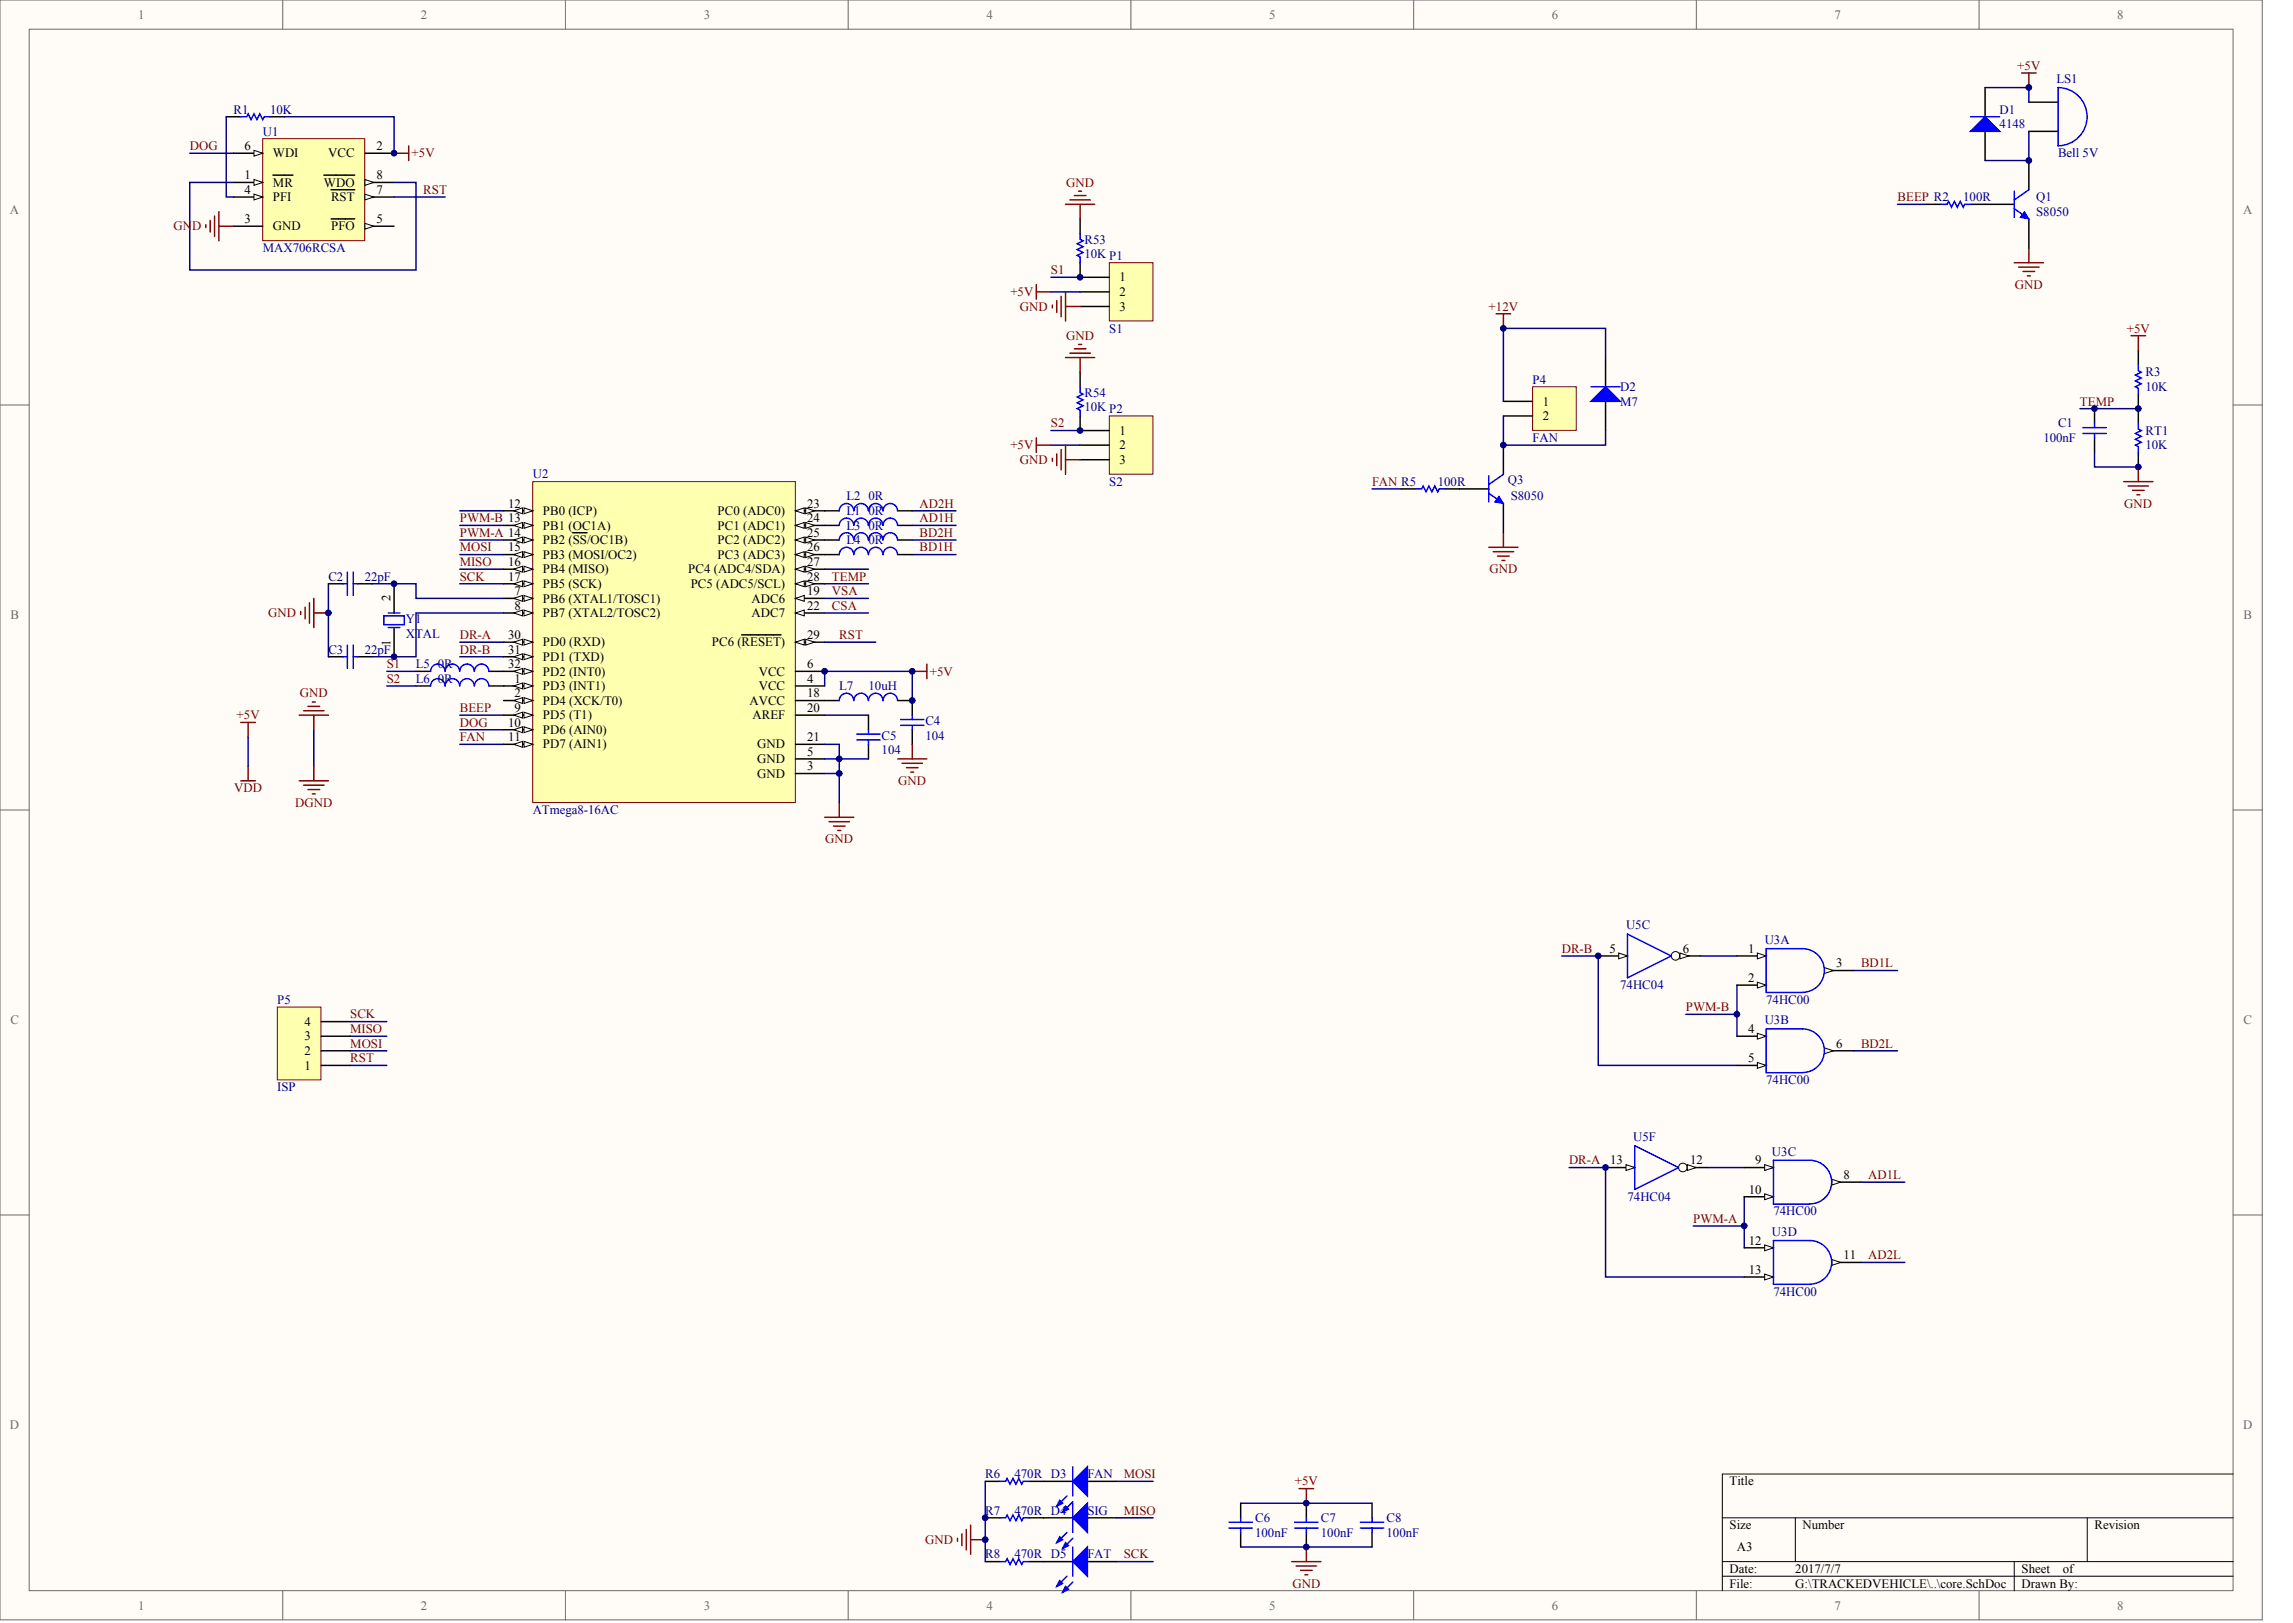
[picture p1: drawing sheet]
<svg xmlns="http://www.w3.org/2000/svg" width="840mm" height="594mm" viewBox="0 0 840 594" stroke-linecap="round" stroke-linejoin="round" font-family="sans-serif">
<defs><g id="words">
<g font-size="4.7" fill="#696969">
<text x="50.6" y="6.9">1</text>
<text x="154.1" y="6.9">2</text>
<text x="257.7" y="6.9">3</text>
<text x="361.2" y="6.9">4</text>
<text x="464.7" y="6.9">5</text>
<text x="568.2" y="6.9">6</text>
<text x="671.8" y="6.9">7</text>
<text x="775.3" y="6.9">8</text>
<text x="3.6" y="78.3">A</text>
<text x="821.3" y="78.3">A</text>
<text x="3.8" y="226.5">B</text>
<text x="821.5" y="226.5">B</text>
<text x="3.8" y="374.8">C</text>
<text x="821.5" y="374.8">C</text>
<text x="3.6" y="523">D</text>
<text x="821.3" y="523">D</text>
<text x="50.6" y="589.2">1</text>
<text x="154.1" y="589.2">2</text>
<text x="257.7" y="589.2">3</text>
<text x="361.2" y="589.2">4</text>
<text x="464.7" y="589.2">5</text>
<text x="568.2" y="589.2">6</text>
<text x="671.8" y="589.2">7</text>
<text x="775.3" y="589.2">8</text>
</g>
<g font-size="4.7" fill="#800000">
<text x="738.7" y="25.6">+5V</text>
<text x="69.5" y="54.9">DOG</text>
<text x="150.7" y="57.6">+5V</text>
<text x="155" y="71">RST</text>
<text x="390.4" y="68.3">GND</text>
<text x="694.8" y="73.6">BEEP R2</text>
<text x="63.5" y="84.3">GND</text>
<text x="384.8" y="100.4">S1</text>
<text x="737.8" y="105.7">GND</text>
<text x="369.9" y="108.4">+5V</text>
<text x="373.5" y="113.7">GND</text>
<text x="545.1" y="113.7">+12V</text>
<text x="390.4" y="124.4">GND</text>
<text x="778.8" y="121.7">+5V</text>
<text x="761.6" y="148.4">TEMP</text>
<text x="384.8" y="156.4">S2</text>
<text x="369.9" y="164.5">+5V</text>
<text x="373.5" y="169.8">GND</text>
<text x="502.4" y="177.8">FAN R5</text>
<text x="336.7" y="185.8">AD2H</text>
<text x="777.8" y="185.8">GND</text>
<text x="168.4" y="191.2">PWM-B 13</text>
<text x="336.7" y="191.2">AD1H</text>
<text x="168.4" y="196.5">PWM-A 14</text>
<text x="336.7" y="196.5">BD2H</text>
<text x="168.4" y="201.9">MOSI</text>
<text x="336.7" y="201.9">BD1H</text>
<text x="168.4" y="207.2">MISO</text>
<text x="545.4" y="209.9">GND</text>
<text x="168.4" y="212.5">SCK</text>
<text x="304.6" y="212.5">TEMP</text>
<text x="304.6" y="217.9">VSA</text>
<text x="98.2" y="225.9">GND</text>
<text x="304.6" y="223.2">CSA</text>
<text x="168.4" y="233.9">DR-A</text>
<text x="307.3" y="233.9">RST</text>
<text x="168.4" y="239.2">DR-B</text>
<text x="141.6" y="244.6">S1</text>
<text x="141.6" y="249.9">S2</text>
<text x="340.4" y="247.3">+5V</text>
<text x="109.8" y="255.3">GND</text>
<text x="86.6" y="263.3">+5V</text>
<text x="168.4" y="260.6">BEEP</text>
<text x="168.4" y="266">DOG</text>
<text x="168.4" y="271.3">FAN</text>
<text x="328.9" y="287.3">GND</text>
<text x="85.7" y="290">VDD</text>
<text x="108.1" y="295.3">DGND</text>
<text x="302.2" y="308.7">GND</text>
<text x="571.9" y="348.8">DR-B</text>
<text x="681.4" y="354.1">BD1L</text>
<text x="617.3" y="370.1">PWM-B</text>
<text x="128.3" y="372.8">SCK</text>
<text x="128.3" y="378.1">MISO</text>
<text x="128.3" y="383.5">MOSI</text>
<text x="681.4" y="383.5">BD2L</text>
<text x="128.3" y="388.8">RST</text>
<text x="574.5" y="426.2">DR-A</text>
<text x="684.1" y="431.6">AD1L</text>
<text x="620" y="447.6">PWM-A</text>
<text x="684.1" y="460.9">AD2L</text>
<text x="411.5" y="541.1">MOSI</text>
<text x="474.1" y="543.7">+5V</text>
<text x="411.5" y="554.4">MISO</text>
<text x="338.7" y="565.1">GND</text>
<text x="411.5" y="570.5">SCK</text>
<text x="473.2" y="581.1">GND</text>
</g>
<g font-size="4.7" fill="#000080">
<text x="753" y="30.4">LS1</text>
<text x="85.5" y="41.6">R1</text>
<text x="98.9" y="41.6">10K</text>
<text x="732.2" y="41.6">D1</text>
<text x="732.2" y="46.9">4148</text>
<text x="96.2" y="49.6">U1</text>
<text x="753.6" y="57.6">Bell 5V</text>
<text x="718.8" y="73.6">100R</text>
<text x="745.6" y="73.6">Q1</text>
<text x="745.6" y="79">S8050</text>
<text x="397.1" y="89.1">R53</text>
<text x="96.2" y="92.3">MAX706RCSA</text>
<text x="397.1" y="94.5">10K P1</text>
<text x="406.2" y="121.7">S1</text>
<text x="785.6" y="137.7">R3</text>
<text x="561.2" y="140.4">P4</text>
<text x="593.2" y="143.1">D2</text>
<text x="785.6" y="143.1">10K</text>
<text x="397.1" y="145.2">R54</text>
<text x="593.2" y="148.4">M7</text>
<text x="397.1" y="150.6">10K P2</text>
<text x="561.2" y="161.8">FAN</text>
<text x="748.2" y="161.8">100nF</text>
<text x="753.6" y="156.4">C1</text>
<text x="785.6" y="159.1">RT1</text>
<text x="785.6" y="164.5">10K</text>
<text x="195.1" y="175.1">U2</text>
<text x="406.2" y="177.8">S2</text>
<text x="526.4" y="177.8">100R</text>
<text x="552.1" y="177.3">Q3</text>
<text x="310" y="183.2">L2</text>
<text x="318" y="183.2">0R</text>
<text x="553.2" y="183.2">S8050</text>
<text x="310" y="188.5">L1</text>
<text x="318" y="188.5">0R</text>
<text x="310" y="193.8">L3</text>
<text x="318" y="193.8">0R</text>
<text x="310" y="199.2">L4</text>
<text x="318" y="199.2">0R</text>
<text x="120.3" y="212.5">C2</text>
<text x="133.6" y="212.5">22pF</text>
<text x="148.6" y="228">Y1</text>
<text x="148.6" y="233.4">XTAL</text>
<text x="120.3" y="239.2">C3</text>
<text x="133.6" y="239.2">22pF</text>
<text x="152.3" y="244.6">L5</text>
<text x="160.3" y="244.6">0R</text>
<text x="152.3" y="249.9">L6</text>
<text x="160.3" y="249.9">0R</text>
<text x="307.3" y="252.6">L7</text>
<text x="318" y="252.6">10uH</text>
<text x="338.8" y="265.4">C4</text>
<text x="322.8" y="270.8">C5</text>
<text x="338.8" y="270.8">104</text>
<text x="322.8" y="276.1">104</text>
<text x="195.1" y="298">ATmega8-16AC</text>
<text x="595.4" y="340.2">U5C</text>
<text x="646.2" y="345.6">U3A</text>
<text x="593.2" y="362.1">74HC04</text>
<text x="101.5" y="367.5">P5</text>
<text x="646.7" y="367.5">74HC00</text>
<text x="646.2" y="374.9">U3B</text>
<text x="101.5" y="399.5">ISP</text>
<text x="646.7" y="396.8">74HC00</text>
<text x="598.1" y="417.7">U5F</text>
<text x="648.8" y="423">U3C</text>
<text x="595.9" y="439.6">74HC04</text>
<text x="649.4" y="444.9">74HC00</text>
<text x="648.8" y="452.4">U3D</text>
<text x="649.4" y="474.3">74HC00</text>
<text x="360.8" y="541.1">R6</text>
<text x="371.4" y="541.1">470R D3</text>
<text x="398.2" y="541.1">FAN</text>
<text x="360.8" y="554.4">R7</text>
<text x="371.4" y="554.4">470R D4</text>
<text x="398.2" y="554.4">SIG</text>
<text x="459.6" y="557.1">C6</text>
<text x="483.7" y="557.1">C7</text>
<text x="507.7" y="557.1">C8</text>
<text x="459.6" y="562.4">100nF</text>
<text x="483.7" y="562.4">100nF</text>
<text x="507.7" y="562.4">100nF</text>
<text x="360.8" y="570.5">R8</text>
<text x="371.4" y="570.5">470R D5</text>
<text x="398.2" y="570.5">FAT</text>
</g>
<g font-size="4.7">
<text x="89.6" y="54.9">6</text>
<text x="99.9" y="57.6">WDI</text>
<text x="120.1" y="57.6">VCC</text>
<text x="137.9" y="54.9">2</text>
<text x="89.6" y="65.6">1</text>
<text x="137.9" y="65.6">8</text>
<text x="89.6" y="71">4</text>
<text x="99.9" y="68.3">MR</text>
<text x="118.6" y="68.3">WDO</text>
<text x="137.9" y="71">7</text>
<text x="99.9" y="73.6">PFI</text>
<text x="121.2" y="73.6">RST</text>
<text x="89.6" y="81.7">3</text>
<text x="137.9" y="81.7">5</text>
<text x="99.9" y="84.3">GND</text>
<text x="121.3" y="84.3">PFO</text>
<text x="409.9" y="103">1</text>
<text x="409.9" y="108.4">2</text>
<text x="409.9" y="113.7">3</text>
<text x="564.9" y="148.4">1</text>
<text x="564.9" y="153.8">2</text>
<text x="409.9" y="159.1">1</text>
<text x="409.9" y="164.5">2</text>
<text x="409.9" y="169.8">3</text>
<text x="186.1" y="185.8">12</text>
<text x="295.6" y="185.8">23</text>
<text x="198.8" y="188.5">PB0 (ICP)</text>
<text x="262.7" y="188.5">PC0 (ADC0)</text>
<text x="295.6" y="191.2">24</text>
<text x="198.8" y="193.8">PB1 (OC1A)</text>
<text x="262.7" y="193.8">PC1 (ADC1)</text>
<text x="295.6" y="196.5">25</text>
<text x="186.1" y="201.9">15</text>
<text x="198.8" y="199.2">PB2 (SS/OC1B)</text>
<text x="262.7" y="199.2">PC2 (ADC2)</text>
<text x="295.6" y="201.9">26</text>
<text x="186.1" y="207.2">16</text>
<text x="198.8" y="204.5">PB3 (MOSI/OC2)</text>
<text x="198.8" y="209.9">PB4 (MISO)</text>
<text x="252" y="209.9">PC4 (ADC4/SDA)</text>
<text x="262.7" y="204.5">PC3 (ADC3)</text>
<text x="295.6" y="207.2">27</text>
<text x="186.1" y="212.5">17</text>
<text x="198.8" y="215.2">PB5 (SCK)</text>
<text x="252.9" y="215.2">PC5 (ADC5/SCL)</text>
<text x="295.6" y="212.5">28</text>
<text x="188.4" y="217.9">7</text>
<text x="198.8" y="220.5">PB6 (XTAL1/TOSC1)</text>
<text x="275.2" y="220.5">ADC6</text>
<text x="295.6" y="217.9">19</text>
<text x="188.4" y="223.2">8</text>
<text x="198.8" y="225.9">PB7 (XTAL2/TOSC2)</text>
<text x="275.2" y="225.9">ADC7</text>
<text x="295.6" y="223.2">22</text>
<text x="186.1" y="233.9">30</text>
<text x="295.6" y="233.9">29</text>
<text x="186.1" y="239.2">31</text>
<text x="198.8" y="236.6">PD0 (RXD)</text>
<text x="260.7" y="236.6">PC6 (RESET)</text>
<text x="186.1" y="244.6">32</text>
<text x="198.8" y="241.9">PD1 (TXD)</text>
<text x="295.6" y="244.6">6</text>
<text x="188.4" y="249.9">1</text>
<text x="198.8" y="247.3">PD2 (INT0)</text>
<text x="277.8" y="247.3">VCC</text>
<text x="295.6" y="249.9">4</text>
<text x="188.4" y="255.3">2</text>
<text x="198.8" y="252.6">PD3 (INT1)</text>
<text x="198.8" y="257.9">PD4 (XCK/T0)</text>
<text x="274.4" y="257.9">AVCC</text>
<text x="277.8" y="252.6">VCC</text>
<text x="295.6" y="255.3">18</text>
<text x="188.4" y="260.6">9</text>
<text x="198.8" y="263.3">PD5 (T1)</text>
<text x="275.6" y="263.3">AREF</text>
<text x="295.6" y="260.6">20</text>
<text x="186.1" y="266">10</text>
<text x="198.8" y="268.6">PD6 (AIN0)</text>
<text x="186.1" y="271.3">11</text>
<text x="198.8" y="274">PD7 (AIN1)</text>
<text x="277.3" y="274">GND</text>
<text x="295.6" y="271.3">21</text>
<text x="277.3" y="279.3">GND</text>
<text x="295.6" y="276.6">5</text>
<text x="295.6" y="282">3</text>
<text x="277.3" y="284.7">GND</text>
<text x="589.3" y="348.8">5</text>
<text x="616.2" y="348.8">6</text>
<text x="640.1" y="348.8">1</text>
<text x="640.1" y="359.4">2</text>
<text x="672.3" y="354.1">3</text>
<text x="111.5" y="375.5">4</text>
<text x="111.5" y="380.8">3</text>
<text x="640.1" y="378.1">4</text>
<text x="672.3" y="383.5">6</text>
<text x="111.5" y="386.2">2</text>
<text x="640.1" y="388.8">5</text>
<text x="111.5" y="391.5">1</text>
<text x="589.6" y="426.2">13</text>
<text x="618.9" y="426.2">12</text>
<text x="642.7" y="426.2">9</text>
<text x="675" y="431.6">8</text>
<text x="640.4" y="436.9">10</text>
<text x="640.4" y="455.6">12</text>
<text x="675" y="460.9">11</text>
<text x="640.4" y="466.3">13</text>
<text x="633.3" y="543.7">Title</text>
<text x="633.3" y="559.8">Size</text>
<text x="660.1" y="559.8">Number</text>
<text x="766.9" y="559.8">Revision</text>
<text x="636" y="567.8">A3</text>
<text x="633.3" y="575.8">Date:</text>
<text x="657.4" y="575.8">2017/7/7</text>
<text x="740.2" y="575.8">Sheet</text>
<text x="755.3" y="575.8">of</text>
<text x="633.3" y="581.1">File:</text>
<text x="657.4" y="581.1">G:\TRACKEDVEHICLE\..\core.SchDoc</text>
<text x="740.2" y="581.1">Drawn By:</text>
</g>
<g font-size="4.6">
<text x="142.9" y="220.1" transform="rotate(-90 142.9 220.1)">2</text>
<text x="142.9" y="236.4" transform="rotate(-90 142.9 236.4)">1</text>
</g>
</g></defs>
<g fill="#fffcf8" stroke="#696969" stroke-width=".37">
<path d="M0 0h828.4v592.9h-828.4z"/>
<path d="M10.7 10.7h807v571.5h-807z"/>
</g>
<g fill="none" stroke="#696969" stroke-width=".37">
<path d="M103.5 0v10.7M207 0v10.7M310.6 0v10.7M414.1 0v10.7M517.6 0v10.7M621.1 0v10.7M724.7 0v10.7M0 148.2h10.7M817.7 148.2h10.7M0 296.5h10.7M817.7 296.5h10.7M0 444.7h10.7"/>
<path d="M817.7 444.7h10.7M103.5 582.3v10.7M207 582.3v10.7M310.6 582.3v10.7M414.1 582.3v10.7M517.6 582.3v10.7M621.1 582.3v10.7M724.7 582.3v10.7"/>
</g>
<path d="M817.7 539.6h-187v42.7M630.7 555.6h187M657.4 555.6v16M764.3 555.6v16M630.7 571.6h187M630.7 577h187M737.5 571.6v10.7" fill="none" stroke="#000" stroke-width=".37"/>
<path d="M694.8 74.8h10.7M334 197.7h16.1M334 192.3h16.1M334 187h16.1M334 203h16.1M574.5 427.4h13.4v40h50.8M625.3 427.4h13.4M638.7 438.1v18.7M681.4 432.7h16.1M620 448.7h18.7M681.4 462.1h16.1" fill="none" stroke="#000080" stroke-width=".53"/>
<path d="M742.9 37.4h10.7M742.9 48.1h10.7M742.9 58.8v10.7M705.5 74.8h5.3M721.5 74.8h16M742.9 80.1v10.7M636 349.9h10.7" fill="none" stroke="#000" stroke-width=".53"/>
<path d="M753.6 53.4a10.7 10.7 0 0 0 10.6-10.7 10.7 10.7 0 0 0-10.6-10.6v21.3M710.8 74.8h2.2l.5-1.1 1.1 2.2 1-2.2 1.1 2.2 1.1-2.2 1 2.2 .6-1.1h2.1M737.5 76.4l5.4 3.7M737.5 70v9.6M742.9 69.5l-5.4 3.7" fill="none" stroke="#00f" stroke-width=".53"/>
<path d="M740.2 26.7h5.4M742.9 26.7v5.4M737.5 96.2h10.7M739.2 97.8h7.4M740.8 99.4h4.2M742.9 90.8v5.4M742.4 101h1" fill="none" stroke="#800000" stroke-width=".53"/>
<path d="M741.3 77.5l1.6 2.6-3.2-.5z" fill="#00f" stroke="#00f" stroke-width=".37"/>
<path d="M643.5 348.8l3.2 1.1-3.2 1.1z" fill="#fffcf8" stroke="#000" stroke-width=".37"/>
<path d="M636 360.6h10.7" fill="none" stroke="#000" stroke-width=".53"/>
<path d="M643.5 359.5l3.2 1.1-3.2 1.1z" fill="#fffcf8" stroke="#000" stroke-width=".37"/>
<path d="M668.1 355.3h10.7" fill="none" stroke="#000" stroke-width=".53"/>
<path d="M668.1 354.2l3.2 1.1-3.2 1z" fill="#fffcf8" stroke="#000" stroke-width=".37"/>
<g fill="none" stroke="#00f" stroke-width=".53">
<path d="M783 133.6v2.1l1 .5-2.1 1.1 2.1 1.1-2.1 1 2.1 1.1-2.1 1.1 1.1 .5v2.1M762.7 156.5h8.5M762.7 158.7h8.5M766.9 154.9v1.6M766.9 158.7v1.6M783 154.9v2.2l1 .5-2.1 1.1 2.1 1-2.1 1.1 2.1 1.1-2.1 1 1.1 .6v2.1M317.9 192.3a2.67 2.67 0 0 0-2.6-2.6 2.67 2.67 0 0 0-2.7 2.6 2.65 2.65 0 0 0-2.6-2.7 2.65 2.65 0 0 0-2.7 2.7M317.9 187a2.67 2.67 0 0 0-2.6-2.7 2.67 2.67 0 0 0-2.7 2.7 2.65 2.65 0 0 0-2.6-2.7 2.65 2.65 0 0 0-2.7 2.7M317.9 197.7a2.67 2.67 0 0 0-2.6-2.7 2.67 2.67 0 0 0-2.7 2.7 2.65 2.65 0 0 0-2.6-2.7 2.65 2.65 0 0 0-2.7 2.7M328.6 192.3a2.67 2.67 0 0 0-2.6-2.6 2.67 2.67 0 0 0-2.7 2.6 2.65 2.65 0 0 0-2.7-2.7 2.65 2.65 0 0 0-2.6 2.7M328.6 187a2.67 2.67 0 0 0-2.6-2.7 2.67 2.67 0 0 0-2.7 2.7 2.65 2.65 0 0 0-2.7-2.7 2.65 2.65 0 0 0-2.6 2.7M328.6 197.7a2.67 2.67 0 0 0-2.6-2.7 2.67 2.67 0 0 0-2.7 2.7 2.65 2.65 0 0 0-2.7-2.7 2.65 2.65 0 0 0-2.6 2.7"/>
<path d="M317.9 203a2.67 2.67 0 0 0-2.6-2.7 2.67 2.67 0 0 0-2.7 2.7 2.65 2.65 0 0 0-2.6-2.7 2.65 2.65 0 0 0-2.7 2.7M328.6 203a2.67 2.67 0 0 0-2.6-2.7 2.67 2.67 0 0 0-2.7 2.7 2.65 2.65 0 0 0-2.7-2.7 2.65 2.65 0 0 0-2.6 2.7M646.7 347.2h13.4a8 8 0 0 1 7.9 8 8 8 0 0 1-7.9 8l-13.4 .1zM366.1 555.6h2.1l.6-1.1 1 2.2 1.1-2.2 1.1 2.2 1-2.2 1.1 2.2 .6-1.1h2.1M392.8 550.2v10.7M450 557.2h8.6M450 559.3h8.6M454.3 555.6v1.6M454.3 559.3v1.6M474.1 557.2h8.5M474.1 559.3h8.5M478.3 555.6v1.6"/>
<path d="M478.3 559.3v1.6M498.1 557.2h8.6M498.1 559.3h8.6M502.4 555.6v1.6M502.4 559.3v1.6M366.1 571.6h2.1l.6-1.1 1 2.2 1.1-2.2 1.1 2.2 1-2.2 1.1 2.2 .6-1.1h2.1M390.7 577l-3.8 3.7M390.7 560.9l-3.8 3.8M392.8 579.1l-3.7 3.7M392.8 566.3v10.7M392.8 563.1l-3.7 3.7"/>
</g>
<g fill="none" stroke="#000080" stroke-width=".53">
<path d="M761.6 149.6h21.4M766.9 165.6v5.4h16.1M571.9 349.9h13.3v40.1h50.8M622.6 349.9h13.4M678.8 355.3h16M128.3 374h13.3M128.3 379.3h13.3M617.3 371.3h18.7M636 360.6v18.7M128.3 384.6h13.3M128.3 390h13.3M678.8 384.6h16"/>
<path d="M408.9 555.6h13.3M454.3 550.2h48.1M408.9 571.6h13.3M454.3 566.3h48.1"/>
</g>
<g fill="none" stroke="#000" stroke-width=".53">
<path d="M783 128.2v5.4M766.9 149.6v5.3M783 144.2v10.7M766.9 160.3v5.3M783 165.6v5.4M302 192.3h5.3M302 187h5.3M302 197.7h5.3M328.7 192.3h5.3M328.7 187h5.3M328.7 197.7h5.3M302 203h5.3"/>
<path d="M328.7 203h5.3M636 379.3h10.7M360.8 555.6h5.3M376.8 555.6h16M398.2 555.6h10.7M454.3 550.2v5.4M478.3 550.2v5.4M502.4 550.2v5.4M360.8 571.6h5.3M376.8 571.6h16M398.2 571.6h10.7M454.3 560.9v5.4"/>
<path d="M478.3 560.9v5.4M502.4 560.9v5.4"/>
</g>
<g fill="none" stroke="#800000" stroke-width=".53">
<path d="M780.3 122.9h5.3M783 122.9v5.3M777.6 176.3h10.7M779.2 177.9h7.5M780.8 179.5h4.3M783 171v5.3M782.4 181.1h1.1M353.8 559.9v7.4M355.4 558.3v10.6M475.7 544.9h5.3M478.3 544.9v5.3M350.6 563.1v1"/>
<path d="M352.2 561.5v4.2M355.4 563.6h5.4M473 571.6h10.7M474.6 573.2h7.5M476.2 574.8h4.3M477.8 576.4h1.1M478.3 566.3v5.3"/>
</g>
<g fill="#00f" stroke="#00f" stroke-width=".53">
<path d="M392.8 571.6l5.4-5.3v10.7z"/>
<path d="M388 578.6l1.1 1-2.2 1.1z"/>
<path d="M390.2 580.7l1 1.1-2.1 1z"/>
<path d="M392.8 555.6l5.4-5.4v10.7z"/>
<path d="M388 562.5l1.1 1.1-2.2 1.1z"/>
<path d="M390.2 564.7l1 1-2.1 1.1z"/>
</g>
<path d="M643.5 378.2l3.2 1.1-3.2 1.1z" fill="#fffcf8" stroke="#000" stroke-width=".37"/>
<path d="M636 390h10.7" fill="none" stroke="#000" stroke-width=".53"/>
<path d="M643.5 388.9l3.2 1.1-3.2 1z" fill="#fffcf8" stroke="#000" stroke-width=".37"/>
<path d="M668.1 384.6h10.7" fill="none" stroke="#000" stroke-width=".53"/>
<path d="M668.1 383.6l3.2 1-3.2 1.1z" fill="#fffcf8" stroke="#000" stroke-width=".37"/>
<path d="M646.7 376.6h13.4a8 8 0 0 1 7.9 8 8 8 0 0 1-7.9 8h-13.4z" fill="none" stroke="#00f" stroke-width=".53"/>
<path d="M670.7 432.7h10.7" fill="none" stroke="#000" stroke-width=".53"/>
<path d="M670.7 431.6l3.2 1.1-3.2 1.1z" fill="#fffcf8" stroke="#000" stroke-width=".37"/>
<path d="M649.4 424.7h13.3a8 8 0 0 1 8 8 8 8 0 0 1-8 8M649.4 440.7h13.3" fill="none" stroke="#00f" stroke-width=".53"/>
<path d="M638.7 427.4h10.7" fill="none" stroke="#000" stroke-width=".53"/>
<path d="M646.2 426.3l3.2 1.1-3.2 1z" fill="#fffcf8" stroke="#000" stroke-width=".37"/>
<path d="M638.7 438.1h10.7" fill="none" stroke="#000" stroke-width=".53"/>
<path d="M646.2 437l3.2 1.1-3.2 1z" fill="#fffcf8" stroke="#000" stroke-width=".37"/>
<path d="M649.4 424.7v16" fill="none" stroke="#00f" stroke-width=".53"/>
<path d="M614.6 427.4h10.7" fill="none" stroke="#000" stroke-width=".53"/>
<circle cx="616.2" cy="427.3" r="1.58" fill="#fffcf8" stroke="#000" stroke-width=".37"/>
<path d="M617.8 426.3l3.2 1.1-3.2 1z" fill="#fffcf8" stroke="#000" stroke-width=".37"/>
<path d="M587.9 427.4h10.7" fill="none" stroke="#000" stroke-width=".53"/>
<path d="M595.4 426.3l3.2 1.1-3.2 1z" fill="#fffcf8" stroke="#000" stroke-width=".37"/>
<path d="M598.6 419.4l16 8-16 8z" fill="none" stroke="#00f" stroke-width=".53"/>
<path d="M585.2 349.9h10.7" fill="none" stroke="#000" stroke-width=".53"/>
<path d="M592.7 348.8l3.2 1.1-3.2 1.1z" fill="#fffcf8" stroke="#000" stroke-width=".37"/>
<path d="M612 349.9h10.6" fill="none" stroke="#000" stroke-width=".53"/>
<circle cx="613.5" cy="349.9" r="1.58" fill="#fffcf8" stroke="#000" stroke-width=".37"/>
<path d="M615.2 348.8l3.2 1.1-3.2 1.1z" fill="#fffcf8" stroke="#000" stroke-width=".37"/>
<path d="M595.9 341.9l16.1 8-16.1 8z" fill="none" stroke="#00f" stroke-width=".53"/>
<path d="M550.5 195v5.3M545.1 200.3h10.7M546.7 201.9h7.5M548.4 203.5h4.2M550 205.1h1" fill="none" stroke="#800000" stroke-width=".53"/>
<path d="M502.4 179h10.7" fill="none" stroke="#000080" stroke-width=".53"/>
<path d="M561.2 141.6h16v15.9h-16z" fill="#ffffb0" stroke="#800000" stroke-width=".37"/>
<path d="M587.9 130.9v10.7M550.5 146.9h10.7M550.5 152.3h10.7M587.9 146.9v10.7M513.1 179h5.3M529.1 179h16M550.5 162.9v10.7M550.5 184.3v10.7" fill="none" stroke="#000" stroke-width=".53"/>
<path d="M582.6 146.9l5.3-5.3 5.3 5.3z" fill="#00f" stroke="#00f" stroke-width=".53"/>
<path d="M582.6 141.6h10.6M518.4 179h2.2l.5-1.1 1.1 2.1 1-2.1 1.1 2.1 1.1-2.1 1 2.1 .6-1h2.1M545.1 174.2v9.6M550.5 173.6l-5.4 3.8M545.1 180.6l5.4 3.7" fill="none" stroke="#00f" stroke-width=".53"/>
<path d="M587.9 130.9v-10.7h-37.4v26.7M550.5 152.3v10.6h37.4v-5.3" fill="none" stroke="#000080" stroke-width=".53"/>
<path d="M547.8 114.9h5.4M550.5 114.9v5.3" fill="none" stroke="#800000" stroke-width=".53"/>
<path d="M548.9 181.6l1.6 2.7-3.2-.5z" fill="#00f" stroke="#00f" stroke-width=".37"/>
<path d="M406.2 96.2h16v21.3h-16z" fill="#ffffb0" stroke="#800000" stroke-width=".37"/>
<path d="M395.5 101.5h10.7M395.5 106.8h10.7M395.5 112.2h10.7" fill="none" stroke="#000" stroke-width=".53"/>
<path d="M384.8 106.8h10.7M384.8 101.5h10.7" fill="none" stroke="#000080" stroke-width=".53"/>
<path d="M379.5 104.2v5.3M379.5 106.8h5.3M385.3 111.7v1M386.9 110.1v4.2M388.5 108.4v7.5M390.2 106.8v10.7M390.2 112.2h5.3" fill="none" stroke="#800000" stroke-width=".53"/>
<path d="M406.2 152.3h16v21.3h-16z" fill="#ffffb0" stroke="#800000" stroke-width=".37"/>
<path d="M395.5 157.6h10.7M395.5 162.9h10.7M395.5 168.3h10.7M638.7 456.8h10.7" fill="none" stroke="#000" stroke-width=".53"/>
<path d="M384.8 157.6h10.7M384.8 162.9h10.7" fill="none" stroke="#000080" stroke-width=".53"/>
<path d="M379.5 160.3v5.3M379.5 162.9h5.3M385.3 167.7v1.1M386.9 166.1v4.3M388.5 164.5v7.5M390.2 162.9v10.7M390.2 168.3h5.3" fill="none" stroke="#800000" stroke-width=".53"/>
<path d="M646.2 455.7l3.2 1.1-3.2 1z" fill="#fffcf8" stroke="#000" stroke-width=".37"/>
<path d="M638.7 467.4h10.7" fill="none" stroke="#000" stroke-width=".53"/>
<path d="M646.2 466.4l3.2 1-3.2 1.1z" fill="#fffcf8" stroke="#000" stroke-width=".37"/>
<path d="M670.7 462.1h10.7" fill="none" stroke="#000" stroke-width=".53"/>
<path d="M670.7 461l3.2 1.1-3.2 1.1z" fill="#fffcf8" stroke="#000" stroke-width=".37"/>
<path d="M317.9 256.4a2.67 2.67 0 0 0-2.6-2.6 2.67 2.67 0 0 0-2.7 2.6 2.65 2.65 0 0 0-2.6-2.6 2.65 2.65 0 0 0-2.7 2.6M328.6 256.4a2.67 2.67 0 0 0-2.6-2.6 2.67 2.67 0 0 0-2.7 2.6 2.65 2.65 0 0 0-2.7-2.6 2.65 2.65 0 0 0-2.6 2.6M662.7 470.1a8 8 0 0 0 8-8 8 8 0 0 0-8-8h-13.3v16h13.3" fill="none" stroke="#00f" stroke-width=".53"/>
<path d="M302 256.4h5.3M328.7 256.4h5.3" fill="none" stroke="#000" stroke-width=".53"/>
<path d="M195.1 176.3h96.1v117.5h-96.1z" fill="#ffffb0" stroke="#800000" stroke-width=".37"/>
<path d="M291.3 235.1h10.7" fill="none" stroke="#000" stroke-width=".53"/>
<g fill="#fffcf8" stroke="#000" stroke-width=".37">
<path d="M291.3 235.1l3.2-1.1v2.1z"/>
<path d="M295 234l3.2 1.1-3.2 1z"/>
</g>
<path d="M184.4 235.1h10.7M271.6 232.4h14.4" fill="none" stroke="#000" stroke-width=".53"/>
<g fill="#fffcf8" stroke="#000" stroke-width=".37">
<path d="M191.9 234l3.2 1.1-3.2 1z"/>
<path d="M188.1 235.1l3.2-1.1v2.1z"/>
</g>
<path d="M184.4 240.4h10.7" fill="none" stroke="#000" stroke-width=".53"/>
<g fill="#fffcf8" stroke="#000" stroke-width=".37">
<path d="M191.9 239.3l3.2 1.1-3.2 1.1z"/>
<path d="M188.1 240.4l3.2-1.1v2.2z"/>
</g>
<path d="M184.4 245.7h10.7" fill="none" stroke="#000" stroke-width=".53"/>
<g fill="#fffcf8" stroke="#000" stroke-width=".37">
<path d="M191.9 244.7l3.2 1-3.2 1.1z"/>
<path d="M188.1 245.7l3.2-1v2.1z"/>
</g>
<path d="M184.4 251.1h10.7" fill="none" stroke="#000" stroke-width=".53"/>
<g fill="#fffcf8" stroke="#000" stroke-width=".37">
<path d="M191.9 250l3.2 1.1-3.2 1.1z"/>
<path d="M188.1 251.1l3.2-1.1v2.2z"/>
</g>
<path d="M184.4 256.4h10.7" fill="none" stroke="#000" stroke-width=".53"/>
<g fill="#fffcf8" stroke="#000" stroke-width=".37">
<path d="M191.9 255.4l3.2 1-3.2 1.1z"/>
<path d="M188.1 256.4l3.2-1v2.1z"/>
</g>
<path d="M184.4 219h10.7M291.3 245.7h10.7M291.3 277.8h10.7" fill="none" stroke="#000" stroke-width=".53"/>
<g fill="#fffcf8" stroke="#000" stroke-width=".37">
<path d="M191.9 218l3.2 1-3.2 1.1z"/>
<path d="M188.1 219l3.2-1v2.1z"/>
</g>
<path d="M184.4 224.4h10.7" fill="none" stroke="#000" stroke-width=".53"/>
<g fill="#fffcf8" stroke="#000" stroke-width=".37">
<path d="M191.9 223.3l3.2 1.1-3.2 1z"/>
<path d="M188.1 224.4l3.2-1.1v2.1z"/>
</g>
<path d="M184.4 261.8h10.7" fill="none" stroke="#000" stroke-width=".53"/>
<g fill="#fffcf8" stroke="#000" stroke-width=".37">
<path d="M191.9 260.7l3.2 1.1-3.2 1z"/>
<path d="M188.1 261.8l3.2-1.1v2.1z"/>
</g>
<path d="M184.4 267.1h10.7" fill="none" stroke="#000" stroke-width=".53"/>
<g fill="#fffcf8" stroke="#000" stroke-width=".37">
<path d="M191.9 266l3.2 1.1-3.2 1.1z"/>
<path d="M188.1 267.1l3.2-1.1v2.2z"/>
</g>
<path d="M184.4 272.5h10.7" fill="none" stroke="#000" stroke-width=".53"/>
<g fill="#fffcf8" stroke="#000" stroke-width=".37">
<path d="M191.9 271.4l3.2 1.1-3.2 1z"/>
<path d="M188.1 272.5l3.2-1.1v2.1z"/>
</g>
<path d="M184.4 187h10.7" fill="none" stroke="#000" stroke-width=".53"/>
<g fill="#fffcf8" stroke="#000" stroke-width=".37">
<path d="M191.9 185.9l3.2 1.1-3.2 1z"/>
<path d="M188.1 187l3.2-1.1v2.1z"/>
</g>
<path d="M184.4 192.3h10.7" fill="none" stroke="#000" stroke-width=".53"/>
<g fill="#fffcf8" stroke="#000" stroke-width=".37">
<path d="M191.9 191.3l3.2 1-3.2 1.1z"/>
<path d="M188.1 192.3l3.2-1v2.1z"/>
</g>
<path d="M184.4 197.7h10.7" fill="none" stroke="#000" stroke-width=".53"/>
<g fill="#fffcf8" stroke="#000" stroke-width=".37">
<path d="M191.9 196.6l3.2 1.1-3.2 1z"/>
<path d="M188.1 197.7l3.2-1.1v2.1z"/>
</g>
<path d="M209.7 195h5.3M184.4 203h10.7" fill="none" stroke="#000" stroke-width=".53"/>
<g fill="#fffcf8" stroke="#000" stroke-width=".37">
<path d="M191.9 201.9l3.2 1.1-3.2 1.1z"/>
<path d="M188.1 203l3.2-1.1v2.2z"/>
</g>
<path d="M184.4 208.3h10.7" fill="none" stroke="#000" stroke-width=".53"/>
<g fill="#fffcf8" stroke="#000" stroke-width=".37">
<path d="M191.9 207.3l3.2 1-3.2 1.1z"/>
<path d="M188.1 208.3l3.2-1v2.1z"/>
</g>
<path d="M184.4 213.7h10.7" fill="none" stroke="#000" stroke-width=".53"/>
<g fill="#fffcf8" stroke="#000" stroke-width=".37">
<path d="M191.9 212.6l3.2 1.1-3.2 1.1z"/>
<path d="M188.1 213.7l3.2-1.1v2.2z"/>
</g>
<path d="M291.3 187h10.7M291.3 256.4h10.7M291.3 261.8h10.7M291.3 272.5h10.7" fill="none" stroke="#000" stroke-width=".53"/>
<g fill="#fffcf8" stroke="#000" stroke-width=".37">
<path d="M291.3 187l3.2-1.1v2.1z"/>
<path d="M295 185.9l3.2 1.1-3.2 1z"/>
</g>
<path d="M291.3 192.3h10.7" fill="none" stroke="#000" stroke-width=".53"/>
<g fill="#fffcf8" stroke="#000" stroke-width=".37">
<path d="M291.3 192.3l3.2-1v2.1z"/>
<path d="M295 191.3l3.2 1-3.2 1.1z"/>
</g>
<path d="M291.3 197.7h10.7" fill="none" stroke="#000" stroke-width=".53"/>
<g fill="#fffcf8" stroke="#000" stroke-width=".37">
<path d="M291.3 197.7l3.2-1.1v2.1z"/>
<path d="M295 196.6l3.2 1.1-3.2 1z"/>
</g>
<path d="M291.3 203h10.7" fill="none" stroke="#000" stroke-width=".53"/>
<g fill="#fffcf8" stroke="#000" stroke-width=".37">
<path d="M291.3 203l3.2-1.1v2.2z"/>
<path d="M295 201.9l3.2 1.1-3.2 1.1z"/>
</g>
<path d="M291.3 208.3h10.7" fill="none" stroke="#000" stroke-width=".53"/>
<g fill="#fffcf8" stroke="#000" stroke-width=".37">
<path d="M291.3 208.3l3.2-1v2.1z"/>
<path d="M295 207.3l3.2 1-3.2 1.1z"/>
</g>
<path d="M291.3 213.7h10.7" fill="none" stroke="#000" stroke-width=".53"/>
<g fill="#fffcf8" stroke="#000" stroke-width=".37">
<path d="M291.3 213.7l3.2-1.1v2.2z"/>
<path d="M295 212.6l3.2 1.1-3.2 1.1z"/>
</g>
<path d="M291.3 219h10.7M291.3 251.1h10.7M291.3 283.1h10.7" fill="none" stroke="#000" stroke-width=".53"/>
<path d="M291.3 219l3.2-1v2.1z" fill="#fffcf8" stroke="#000" stroke-width=".37"/>
<path d="M291.3 224.4h10.7" fill="none" stroke="#000" stroke-width=".53"/>
<path d="M291.3 224.4l3.2-1.1v2.1z" fill="#fffcf8" stroke="#000" stroke-width=".37"/>
<path d="M120.3 213.7h5.3M130.9 213.7h5.4M144.3 213.7v10.7M144.3 229.7v10.7M120.3 240.4h5.3M130.9 240.4h5.4M334 256.4v5.4M318 261.8v5.3M318 272.5v5.3M334 267.1v5.4" fill="none" stroke="#000" stroke-width=".53"/>
<g fill="none" stroke="#00f" stroke-width=".53">
<path d="M125.6 213.7h1.6M127.2 209.4v8.6M129.3 209.4v8.6M129.3 213.7h1.6M127.2 236.1v8.6M129.3 236.1v8.6M140.6 225.4h7.4v3.2h-7.4zM142.2 224.4h4.2M142.2 229.7h4.2M125.6 240.4h1.6M129.3 240.4h1.6M313.7 270.8h8.6"/>
<path d="M313.7 268.7h8.6M318 267.1v1.6M318 270.8v1.7M329.8 265.5h8.5M329.8 263.4h8.5M334 261.8v1.6M334 265.5v1.6"/>
</g>
<g fill="none" stroke="#800000" stroke-width=".53">
<path d="M114.9 219v10.7M110.1 223.8v1.1M111.7 222.2v4.3M113.3 220.6v7.5M114.9 224.4h5.4M334 245.7h5.4M339.4 243.1v5.3M328.7 277.8h10.7M330.3 279.4h7.5M334 272.5v5.3M302 299.2h10.7M307.3 293.8v5.4"/>
<path d="M331.9 281h4.3M333.5 282.6h1.1M303.6 300.8h7.5M305.2 302.4h4.2M306.8 304h1"/>
</g>
<g fill="none" stroke="#000080" stroke-width=".53">
<path d="M69.5 56.1h16M168.4 192.3h16M168.4 197.7h16M168.4 187h16M120.3 213.7v26.7M136.3 213.7h16v5.3h32.1M168.4 203h16M168.4 208.3h16M168.4 213.7h16M184.4 224.4h-32.1v16h-16M302 235.1h18.7M302 251.1v-5.4h32v10.7"/>
<path d="M168.4 261.8h16M168.4 272.5h16M168.4 267.1h16M302 272.5h5.3v5.3h-5.3M302 261.8h16M318 277.8h-10.7v5.3M302 283.1h5.3v10.7"/>
</g>
<path d="M96.2 50.8h37.4v37.3h-37.4z" fill="#ffffb0" stroke="#800000" stroke-width=".37"/>
<path d="M85.5 66.8h10.7" fill="none" stroke="#000" stroke-width=".53"/>
<path d="M93 65.7l3.2 1.1-3.2 1z" fill="#fffcf8" stroke="#000" stroke-width=".37"/>
<path d="M133.6 56.1h10.7M85.5 72.1h10.7M99.9 64.1h7.4M85.5 82.8h10.7" fill="none" stroke="#000" stroke-width=".53"/>
<path d="M93 71.1l3.2 1-3.2 1.1z" fill="#fffcf8" stroke="#000" stroke-width=".37"/>
<path d="M133.6 82.8h10.7" fill="none" stroke="#000" stroke-width=".53"/>
<path d="M133.6 81.7l3.2 1.1-3.2 1.1z" fill="#fffcf8" stroke="#000" stroke-width=".37"/>
<path d="M85.5 56.1h10.7M121.3 80.1h8.6" fill="none" stroke="#000" stroke-width=".53"/>
<path d="M93 55l3.2 1.1-3.2 1.1z" fill="#fffcf8" stroke="#000" stroke-width=".37"/>
<path d="M133.6 72.1h10.7" fill="none" stroke="#000" stroke-width=".53"/>
<path d="M133.6 71.1l3.2 1-3.2 1.1z" fill="#fffcf8" stroke="#000" stroke-width=".37"/>
<path d="M121.2 69.5h8.7M133.6 66.8h10.7" fill="none" stroke="#000" stroke-width=".53"/>
<path d="M133.6 65.7l3.2 1.1-3.2 1z" fill="#fffcf8" stroke="#000" stroke-width=".37"/>
<g fill="none" stroke="#000" stroke-width=".53">
<path d="M726.9 32.1v10.6M82.8 42.7h5.4M98.9 42.7h5.3M726.9 48.1v10.7M118.6 64.1h11.3M395.5 80.1v5.4M395.5 96.2v5.3M395.5 136.2v5.4M395.5 152.3v5.3M152.3 245.7h5.4M152.3 251.1h5.4M179 245.7h5.4"/>
<path d="M179 251.1h5.4M360.8 542.2h5.3M376.8 542.2h16M398.2 542.2h10.7"/>
</g>
<g fill="none" stroke="#000080" stroke-width=".53">
<path d="M726.9 32.1h16v5.3M82.8 42.7v29.4h2.7M104.2 42.7h40.1v13.4M742.9 48.1v10.7h-16M85.5 66.8h-16v32h82.8v-32h-8M144.3 72.1h18.7M302 219h16M302 213.7h16M302 208.3h16M168.4 235.1h16M302 224.4h16M141.6 245.7h10.7"/>
<path d="M141.6 251.1h10.7M168.4 240.4h16M360.8 542.2v29.4M408.9 542.2h13.3"/>
</g>
<g fill="none" stroke="#800000" stroke-width=".53">
<path d="M144.3 56.1h5.3M149.6 53.4v5.4M78.6 79.1v7.4M80.2 77.5v10.6M390.2 74.8h10.6M391.8 73.2h7.4M393.4 71.6h4.2M395 70h1M395.5 74.8v5.3M75.4 82.3v1M77 80.7v4.2M80.2 82.8h5.3"/>
<path d="M390.2 130.9h10.6M391.8 129.3h7.4M393.4 127.7h4.2M395 126.1h1M395.5 130.9v5.3"/>
</g>
<path d="M88.2 42.7h2.1l.6-1 1 2.1 1.1-2.1 1.1 2.1 1-2.1 1.1 2.1 .5-1.1h2.2M721.5 42.7h10.7M395.5 85.5v2.1l1.1 .5-2.2 1.1 2.2 1.1-2.2 1.1 2.2 1-2.2 1.1 1.1 .5v2.2M395.5 141.6v2.1l1.1 .5-2.2 1.1 2.2 1.1-2.2 1 2.2 1.1-2.2 1.1 1.1 .5v2.2M163 245.7a2.65 2.65 0 0 0-2.7-2.6 2.65 2.65 0 0 0-2.6 2.6M163 251.1a2.65 2.65 0 0 0-2.7-2.7 2.65 2.65 0 0 0-2.6 2.7M179 245.7a2.67 2.67 0 0 0-2.7-2.6 2.67 2.67 0 0 0-2.7 2.6 2.67 2.67 0 0 0-2.6-2.6 2.67 2.67 0 0 0-2.7 2.6 2.65 2.65 0 0 0-2.6-2.6 2.65 2.65 0 0 0-2.7 2.6M179 251.1a2.67 2.67 0 0 0-2.7-2.7 2.67 2.67 0 0 0-2.7 2.7 2.67 2.67 0 0 0-2.6-2.7 2.67 2.67 0 0 0-2.7 2.7 2.65 2.65 0 0 0-2.6-2.7 2.65 2.65 0 0 0-2.7 2.7M392.8 536.9v10.7M366.1 542.2h2.1l.6-1 1 2.1 1.1-2.1 1.1 2.1 1-2.1 1.1 2.1 .6-1.1h2.1M390.7 547.6l-3.8 3.7M392.8 549.7l-3.7 3.7" fill="none" stroke="#00f" stroke-width=".53"/>
<g fill="#00f" stroke="#00f" stroke-width=".53">
<path d="M392.8 542.2l5.4-5.3v10.7z"/>
<path d="M388 549.2l1.1 1-2.2 1.1z"/>
<path d="M390.2 551.3l1 1.1-2.1 1z"/>
<path d="M721.5 48.1l5.4-5.4 5.3 5.4z"/>
</g>
<path d="M101.5 368.6h16v26.7h-16z" fill="#ffffb0" stroke="#800000" stroke-width=".37"/>
<path d="M117.6 379.3h10.7M117.6 374h10.7M117.6 390h10.7M117.6 384.6h10.7" fill="none" stroke="#000" stroke-width=".53"/>
<g fill="none" stroke="#800000" stroke-width=".53">
<path d="M112.8 258.6h4.2M114.4 257h1M88.2 264.4h5.3M90.9 264.4v5.4M109.6 261.8h10.7M111.2 260.2h7.4M114.9 261.8v5.3M88.2 285.8h5.3M90.9 280.5v5.3M109.6 285.8h10.7M111.2 287.4h7.4M112.8 289h4.2"/>
<path d="M114.4 290.6h1M114.9 280.5v5.3"/>
</g>
<path d="M90.9 269.8v10.7M114.9 267.1v13.4" fill="none" stroke="#000080" stroke-width=".53"/>
<g fill="#000080" stroke="#000080" stroke-width=".37">
<circle cx="120.2" cy="224.3" r="1.04"/>
<circle cx="144.3" cy="240.4" r="1.04"/>
<circle cx="144.3" cy="213.7" r="1.04"/>
<circle cx="144.3" cy="56.1" r="1.04"/>
<circle cx="301.9" cy="245.7" r="1.04"/>
<circle cx="307.3" cy="283.1" r="1.04"/>
<circle cx="307.3" cy="277.8" r="1.04"/>
<circle cx="334" cy="256.4" r="1.04"/>
<circle cx="334" cy="245.7" r="1.04"/>
<circle cx="360.7" cy="563.6" r="1.04"/>
<circle cx="360.7" cy="555.6" r="1.04"/>
<circle cx="395.5" cy="157.6" r="1.04"/>
<circle cx="395.5" cy="101.5" r="1.04"/>
<circle cx="478.3" cy="566.2" r="1.04"/>
<circle cx="478.3" cy="550.2" r="1.04"/>
<circle cx="550.5" cy="162.9" r="1.04"/>
<circle cx="550.5" cy="120.2" r="1.04"/>
<circle cx="585.2" cy="349.9" r="1.04"/>
<circle cx="587.9" cy="427.3" r="1.04"/>
<circle cx="636" cy="371.3" r="1.04"/>
<circle cx="638.6" cy="448.7" r="1.04"/>
<circle cx="742.9" cy="58.7" r="1.04"/>
<circle cx="742.9" cy="32" r="1.04"/>
<circle cx="766.9" cy="149.6" r="1.04"/>
<circle cx="782.9" cy="170.9" r="1.04"/>
<circle cx="782.9" cy="149.6" r="1.04"/>
</g>
<use href="#words"/>
</svg>
